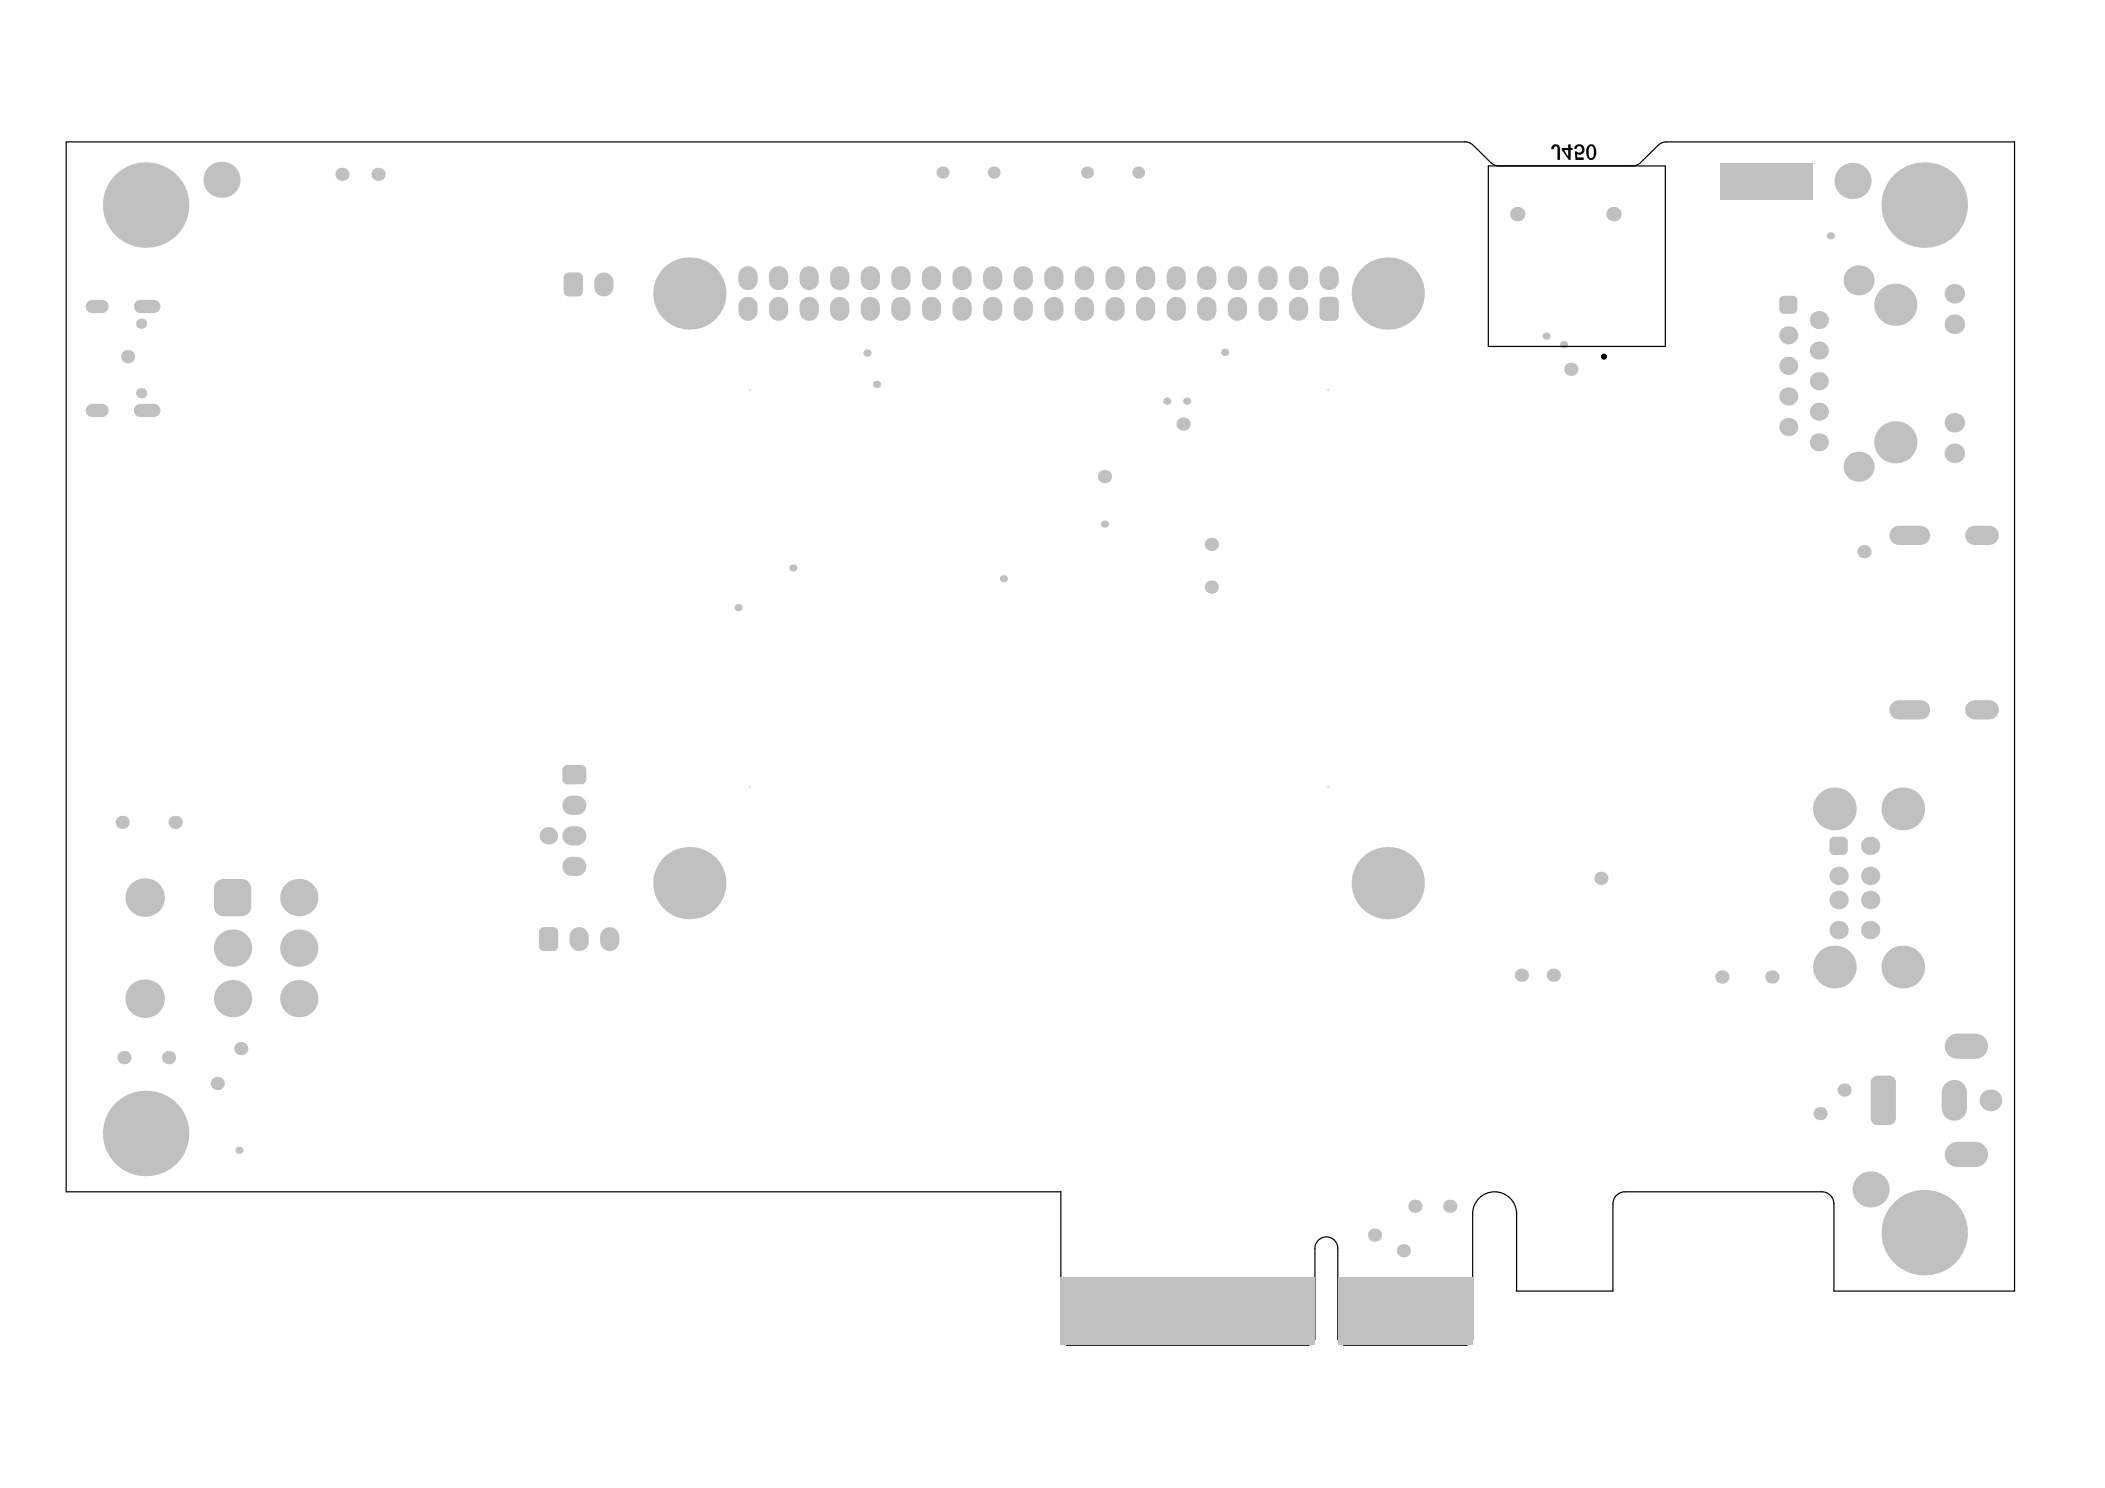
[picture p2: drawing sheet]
<svg xmlns="http://www.w3.org/2000/svg" width="297mm" height="210mm" viewBox="0 0 297 210" stroke-linecap="round" stroke-linejoin="round" font-family="sans-serif">
<path d="M9.3 20h197.4a1.7 1.7 0 0 1 1.2 .5l2.4 2.4a1.7 1.7 0 0 0 1.2 .5h18.8a1.7 1.7 0 0 0 1.2-.5l2.5-2.4a1.7 1.7 0 0 1 1.2-.5h49.1v162.1h-25.5v-12.3a1.7 1.7 0 0 0-1.7-1.7h-27.8a1.7 1.7 0 0 0-1.7 1.7v12.3h-13.6v-10.9a3.1 3.1 0 0 0-3.1-3.1 3.1 3.1 0 0 0-3.1 3.1v17.7l-.8 .9h-17.4l-.8-.9v-12.8a1.61 1.61 0 0 0-1.6-1.6 1.61 1.61 0 0 0-1.7 1.6v12.8l-.8 .9h-34.2l-.8-.9v-20.8h-140.4z" fill="none" stroke="#000" stroke-width=".17"/>
<g fill="#c0c0c0">
<path d="M149.7 180.2h35.8v9.6h-35.8z" fill-rule="evenodd"/>
<path d="M188.8 180.2h19v9.6h-19z" fill-rule="evenodd"/>
<path d="M242.8 23h13v5.1h-13z" fill-rule="evenodd"/>
<path d="M258.2 118.7l.6-.7h1.3l.6 .7v1.2l-.6 .7h-1.3l-.6-.7z" fill-rule="evenodd"/>
</g>
<g fill="#c0c0c0">
<path d="M260.1 119.9h.6a.69 .69 0 0 1-.6 .7z"/>
<path d="M260.1 118a.69 .69 0 0 1 .6 .7h-.6z"/>
<path d="M258.4 118.2l.4-.2v.7h-.6z"/>
<path d="M258.2 119.9h.6v.7a.69 .69 0 0 1-.6-.7z"/>
<circle cx="258.9" cy="136.4" r="3"/>
<circle cx="263.9" cy="131.2" r="1.29"/>
<circle cx="259.4" cy="131.2" r="1.29"/>
<circle cx="268.5" cy="136.4" r="3"/>
<circle cx="259.4" cy="123.6" r="1.29"/>
<circle cx="259.4" cy="127" r="1.29"/>
<circle cx="263.9" cy="127" r="1.29"/>
<circle cx="263.9" cy="123.6" r="1.29"/>
<circle cx="263.9" cy="119.3" r="1.29"/>
<circle cx="195.8" cy="124.6" r="5.1"/>
<circle cx="271.5" cy="28.9" r="6"/>
</g>
<path d="M268 75.5h3M278.7 75.5h2" fill="none" stroke="#c0c0c0" stroke-width="2.7"/>
<g fill="#c0c0c0">
<circle cx="262.3" cy="65.8" r="2.12"/>
<circle cx="252.3" cy="55.9" r="1.27"/>
<circle cx="256.7" cy="53.8" r="1.27"/>
<circle cx="252.3" cy="51.6" r="1.27"/>
<circle cx="252.3" cy="60.2" r="1.27"/>
<circle cx="256.7" cy="62.4" r="1.27"/>
<circle cx="256.7" cy="58.1" r="1.27"/>
<circle cx="275.8" cy="63.9" r="1.38"/>
<circle cx="275.8" cy="59.6" r="1.38"/>
<circle cx="267.5" cy="62.4" r="2.97"/>
<circle cx="227.7" cy="30.2" r="1.02"/>
<circle cx="214.1" cy="30.2" r="1.02"/>
</g>
<path d="M187.3 55h.1" fill="none" stroke="#c0c0c0" stroke-width=".17"/>
<path d="M183.2 43.2v.7" fill="none" stroke="#c0c0c0" stroke-width="2.7"/>
<path d="M186.2 42.6l.7-.7h1.3l.7 .7v1.9l-.7 .8h-1.3l-.7-.8z" fill-rule="evenodd" fill="#c0c0c0"/>
<g fill="#c0c0c0">
<path d="M186.2 44.5h.7v.8a.72 .72 0 0 1-.7-.8z"/>
<path d="M188.2 44.5h.7a.72 .72 0 0 1-.7 .8z"/>
<path d="M188.2 41.9a.72 .72 0 0 1 .7 .7h-.7z"/>
<path d="M186.4 42.1l.5-.2v.7h-.7z"/>
<circle cx="195.8" cy="41.4" r="5.1"/>
</g>
<path d="M178.9 38.9v.7M183.2 38.9v.7M187.6 38.9v.7M178.9 43.2v.7" fill="none" stroke="#c0c0c0" stroke-width="2.7"/>
<g fill="#c0c0c0">
<path d="M251.3 41.9l.5-.2v.7h-.7z"/>
<path d="M251.1 43.6h.7v.7a.68 .68 0 0 1-.7-.7z"/>
<path d="M252.9 43.6h.7a.68 .68 0 0 1-.7 .7z"/>
<path d="M252.9 41.7a.68 .68 0 0 1 .7 .7h-.7z"/>
<path d="M30.4 124.5l.7-.4 .4-.1v1.3h-1.3z"/>
<path d="M30.2 127.9h1.3v1.3a1.36 1.36 0 0 1-1.3-1.3z"/>
<path d="M34.1 127.9h1.4a1.36 1.36 0 0 1-1.4 1.3z"/>
<path d="M34.1 124a1.36 1.36 0 0 1 1.4 1.3h-1.4z"/>
<circle cx="256.7" cy="49.5" r="1.27"/>
<circle cx="252.3" cy="47.3" r="1.27"/>
<circle cx="256.7" cy="45.1" r="1.27"/>
<circle cx="275.8" cy="45.7" r="1.38"/>
<circle cx="275.8" cy="41.4" r="1.38"/>
<circle cx="267.5" cy="43" r="2.97"/>
<circle cx="262.3" cy="39.5" r="2.12"/>
<circle cx="20.6" cy="159.9" r="6"/>
<circle cx="32.8" cy="140.9" r="2.63"/>
<circle cx="20.4" cy="140.9" r="2.72"/>
<circle cx="42.2" cy="140.9" r="2.63"/>
<circle cx="42.2" cy="133.7" r="2.63"/>
<circle cx="32.8" cy="133.7" r="2.63"/>
<circle cx="20.4" cy="126.6" r="2.72"/>
<circle cx="42.2" cy="126.6" r="2.63"/>
</g>
<g fill="#c0c0c0">
<path d="M251.1 42.4l.7-.7h1.1l.7 .7v1.2l-.7 .7h-1.1l-.7-.7z" fill-rule="evenodd"/>
<path d="M30.2 125.3l1.3-1.3h2.6l1.4 1.3v2.6l-1.4 1.3h-2.6l-1.3-1.3z" fill-rule="evenodd"/>
</g>
<path d="M81.7 132.1v.7M86 132.1v.7" fill="none" stroke="#c0c0c0" stroke-width="2.7"/>
<path d="M76.1 131.5l.7-.7h1.2l.8 .7v1.9l-.8 .8h-1.2l-.7-.8z" fill-rule="evenodd" fill="#c0c0c0"/>
<g fill="#c0c0c0">
<path d="M78 130.8a.72 .72 0 0 1 .8 .7h-.8z"/>
<path d="M76.3 131l.5-.2v.7h-.7z"/>
<path d="M76.1 133.4h.7v.8a.72 .72 0 0 1-.7-.8z"/>
<path d="M78 133.4h.8a.72 .72 0 0 1-.8 .8z"/>
</g>
<path d="M80.7 122.2h.7" fill="none" stroke="#c0c0c0" stroke-width="2.7"/>
<circle cx="140.2" cy="24.3" r=".85" fill="#c0c0c0"/>
<path d="M144.4 38.9v.7" fill="none" stroke="#c0c0c0" stroke-width="2.7"/>
<circle cx="133" cy="24.3" r=".85" fill="#c0c0c0"/>
<path d="M140.1 38.9v.7M161.7 38.9v.7" fill="none" stroke="#c0c0c0" stroke-width="2.7"/>
<circle cx="160.6" cy="24.3" r=".85" fill="#c0c0c0"/>
<path d="M166 38.9v.7M170.3 38.9v.7M161.7 43.2v.7M166 43.2v.7M170.3 43.2v.7" fill="none" stroke="#c0c0c0" stroke-width="2.7"/>
<circle cx="153.4" cy="24.3" r=".85" fill="#c0c0c0"/>
<g fill="none" stroke="#c0c0c0" stroke-width="2.7">
<path d="M114.2 38.9v.7M118.5 38.9v.7M122.8 38.9v.7M127.1 38.9v.7M131.4 38.9v.7M135.8 38.9v.7M148.7 38.9v.7M153 38.9v.7M157.3 38.9v.7M114.2 43.2v.7M118.5 43.2v.7M122.8 43.2v.7"/>
<path d="M127.1 43.2v.7M131.4 43.2v.7M135.8 43.2v.7M140.1 43.2v.7M144.4 43.2v.7M148.7 43.2v.7M153 43.2v.7M157.3 43.2v.7M80.7 117.9h.7"/>
</g>
<circle cx="77.4" cy="117.9" r="1.23" fill="#c0c0c0"/>
<path d="M80.7 113.6h.7" fill="none" stroke="#c0c0c0" stroke-width="2.7"/>
<g fill="#c0c0c0">
<path d="M79.3 108.6l.8-.7h1.9l.7 .7v1.3l-.7 .7h-1.9l-.8-.7z" fill-rule="evenodd"/>
<path d="M79.5 39.2l.8-.8h1.2l.8 .8v1.9l-.8 .7h-1.2l-.8-.7z" fill-rule="evenodd"/>
</g>
<g fill="#c0c0c0">
<path d="M82 109.9h.7a.72 .72 0 0 1-.7 .7z"/>
<path d="M82 107.9a.72 .72 0 0 1 .7 .7h-.7z"/>
<path d="M79.6 108.1l.5-.2v.7h-.8z"/>
<path d="M79.3 109.9h.8v.7a.72 .72 0 0 1-.8-.7z"/>
<path d="M81.5 38.4a.72 .72 0 0 1 .8 .8h-.8z"/>
<path d="M79.7 38.6l.6-.2v.8h-.8z"/>
<path d="M79.5 41.1h.8v.7a.72 .72 0 0 1-.8-.7z"/>
<path d="M81.5 41.1h.8a.72 .72 0 0 1-.8 .7z"/>
<circle cx="97.3" cy="41.4" r="5.1"/>
</g>
<path d="M85.2 39.8v.7" fill="none" stroke="#c0c0c0" stroke-width="2.7"/>
<g fill="#c0c0c0">
<path d="M12.1 43.2h.9v1a.93 .93 0 0 1-.9-1z"/>
<path d="M14.4 43.2h.9a.93 .93 0 0 1-.9 1z"/>
<path d="M14.4 42.3a.93 .93 0 0 1 .9 .9h-.9z"/>
<path d="M12.4 42.6l.3-.2 .3-.1v.9h-.9l.1-.3z"/>
<path d="M12.1 57.9h.9v.9a.93 .93 0 0 1-.9-.9z"/>
<path d="M14.4 57.9h.9a.93 .93 0 0 1-.9 .9z"/>
<path d="M14.4 57a.93 .93 0 0 1 .9 .9h-.9z"/>
<path d="M12.4 57.2l.3-.2h.3v.9h-.9l.1-.4z"/>
<path d="M18.9 43.2h.9v1a.93 .93 0 0 1-.9-1z"/>
<path d="M21.7 43.2h.9a.93 .93 0 0 1-.9 1z"/>
<path d="M21.7 42.3a.93 .93 0 0 1 .9 .9h-.9z"/>
<path d="M19.2 42.6l.3-.2 .3-.1v.9h-.9l.1-.3z"/>
<path d="M18.9 57.9h.9v.9a.93 .93 0 0 1-.9-.9z"/>
<path d="M21.7 57.9h.9a.93 .93 0 0 1-.9 .9z"/>
<path d="M21.7 57a.93 .93 0 0 1 .9 .9h-.9z"/>
<path d="M19.2 57.2l.3-.2h.3v.9h-.9l.1-.4z"/>
<circle cx="53.3" cy="24.6" r=".93"/>
<circle cx="48.3" cy="24.6" r=".93"/>
<circle cx="20.6" cy="28.9" r="6"/>
<circle cx="19.9" cy="55.5" r=".72"/>
<circle cx="19.9" cy="45.7" r=".72"/>
</g>
<g fill="#c0c0c0">
<path d="M12.1 43.2l.9-.9h1.4l.9 .9-.9 1h-1.4z" fill-rule="evenodd"/>
<path d="M12.1 57.9l.9-.9h1.4l.9 .9-.9 .9h-1.4z" fill-rule="evenodd"/>
<path d="M18.9 43.2l.9-.9h1.9l.9 .9-.9 1h-1.9z" fill-rule="evenodd"/>
<path d="M18.9 57.9l.9-.9h1.9l.9 .9-.9 .9h-1.9z" fill-rule="evenodd"/>
</g>
<path d="M105.5 43.2v.7" fill="none" stroke="#c0c0c0" stroke-width="2.7"/>
<g fill="#c0c0c0">
<circle cx="268.5" cy="114.1" r="3"/>
<circle cx="258.9" cy="114.1" r="3"/>
</g>
<path d="M105.8 55h.1M105.8 111h.1M187.3 111h.1" fill="none" stroke="#c0c0c0" stroke-width=".17"/>
<path d="M105.5 38.9v.7M109.9 38.9v.7M174.6 38.9v.7M109.9 43.2v.7M174.6 43.2v.7M268 100.1h3M278.7 100.1h2" fill="none" stroke="#c0c0c0" stroke-width="2.7"/>
<g fill="#c0c0c0">
<circle cx="97.3" cy="124.6" r="5.1"/>
<circle cx="271.5" cy="173.9" r="6"/>
</g>
<path d="M276.2 162.9h2.6" fill="none" stroke="#c0c0c0" stroke-width="3.6"/>
<circle cx="280.9" cy="155.2" r="1.53" fill="#c0c0c0"/>
<path d="M275.8 154.1v2.2" fill="none" stroke="#c0c0c0" stroke-width="3.6"/>
<path d="M264 152.7l.9-1h1.7l.9 1v5.1l-.9 .9h-1.7l-.9-.9z" fill-rule="evenodd" fill="#c0c0c0"/>
<g fill="#c0c0c0">
<path d="M264.2 152l.3-.2 .4-.1v1h-.9v-.4z"/>
<path d="M264 157.8h.9v.9a.93 .93 0 0 1-.9-.9z"/>
<path d="M266.6 157.8h.9a.93 .93 0 0 1-.9 .9z"/>
<path d="M266.6 151.7a.93 .93 0 0 1 .9 1h-.9z"/>
</g>
<path d="M276.2 147.6h2.6" fill="none" stroke="#c0c0c0" stroke-width="3.6"/>
<g fill="#c0c0c0">
<circle cx="221.7" cy="52.1" r=".93"/>
<circle cx="220.6" cy="48.6" r=".51"/>
<circle cx="111.9" cy="80.1" r=".51"/>
<circle cx="104.2" cy="85.7" r=".51"/>
<circle cx="24.7" cy="116" r=".93"/>
<circle cx="17.2" cy="116" r=".93"/>
<circle cx="122.3" cy="49.8" r=".51"/>
<circle cx="123.7" cy="54.2" r=".51"/>
<circle cx="33.7" cy="162.3" r=".51"/>
<circle cx="258.3" cy="33.3" r=".51"/>
<circle cx="194" cy="174.2" r=".93"/>
<circle cx="198" cy="176.4" r=".93"/>
<circle cx="204.6" cy="170.2" r=".93"/>
<circle cx="199.7" cy="170.2" r=".93"/>
<circle cx="250" cy="137.8" r=".93"/>
<circle cx="243" cy="137.8" r=".93"/>
<circle cx="214.7" cy="137.6" r=".93"/>
<circle cx="219.2" cy="137.6" r=".93"/>
<circle cx="17.5" cy="149.2" r=".93"/>
<circle cx="23.8" cy="149.2" r=".93"/>
<circle cx="34" cy="147.9" r=".93"/>
<circle cx="30.7" cy="152.8" r=".93"/>
<circle cx="155.9" cy="73.9" r=".51"/>
<circle cx="155.9" cy="67.2" r=".93"/>
<circle cx="170.9" cy="82.8" r=".93"/>
<circle cx="172.8" cy="49.7" r=".51"/>
<circle cx="170.9" cy="76.8" r=".93"/>
<circle cx="141.6" cy="81.6" r=".51"/>
<circle cx="164.6" cy="56.6" r=".51"/>
<circle cx="166.9" cy="59.8" r=".93"/>
<circle cx="167.5" cy="56.6" r=".51"/>
<circle cx="218.2" cy="47.4" r=".51"/>
<circle cx="260.2" cy="153.8" r=".93"/>
<circle cx="256.8" cy="157.1" r=".93"/>
<circle cx="31.3" cy="25.4" r="2.55"/>
<circle cx="261.4" cy="25.5" r="2.55"/>
<circle cx="264" cy="167.8" r="2.55"/>
<circle cx="225.9" cy="123.9" r=".93"/>
<circle cx="263" cy="77.8" r=".93"/>
<circle cx="18" cy="50.3" r=".93"/>
</g>
<g fill="#c0c0c0">
<path d="M150 180.2h1.3v7.3h-1.3z" fill-rule="evenodd"/>
<path d="M151.6 180.2h1.4v7.3h-1.4z" fill-rule="evenodd"/>
<path d="M153.3 180.2h1.4v7.3h-1.4z" fill-rule="evenodd"/>
<path d="M155 180.2h1.4v7.3h-1.4z" fill-rule="evenodd"/>
<path d="M156.7 180.2h1.4v7.3h-1.4z" fill-rule="evenodd"/>
<path d="M158.4 180.2h1.4v7.3h-1.4z" fill-rule="evenodd"/>
<path d="M160.1 180.2h1.4v7.3h-1.4z" fill-rule="evenodd"/>
<path d="M161.8 180.2h1.4v7.3h-1.4z" fill-rule="evenodd"/>
<path d="M163.5 180.2h1.4v7.3h-1.4z" fill-rule="evenodd"/>
<path d="M165.2 180.2h1.4v7.3h-1.4z" fill-rule="evenodd"/>
<path d="M166.9 180.2h1.4v7.3h-1.4z" fill-rule="evenodd"/>
<path d="M168.6 180.2h1.4v7.3h-1.4z" fill-rule="evenodd"/>
<path d="M170.3 180.2h1.4v7.3h-1.4z" fill-rule="evenodd"/>
<path d="M172 180.2h1.4v7.3h-1.4z" fill-rule="evenodd"/>
<path d="M173.7 180.2h1.4v7.3h-1.4z" fill-rule="evenodd"/>
<path d="M175.4 180.2h1.4v7.3h-1.4z" fill-rule="evenodd"/>
<path d="M177.1 180.2h1.4v7.3h-1.4z" fill-rule="evenodd"/>
<path d="M178.8 180.2h1.4v7.3h-1.4z" fill-rule="evenodd"/>
<path d="M180.5 180.2h1.4v7.3h-1.4z" fill-rule="evenodd"/>
<path d="M182.2 180.2h1.4v7.3h-1.4z" fill-rule="evenodd"/>
<path d="M183.9 180.2h1.4v7.3h-1.4z" fill-rule="evenodd"/>
<path d="M189 180.2h1.4v7.3h-1.4z" fill-rule="evenodd"/>
<path d="M190.7 180.2h1.4v7.3h-1.4z" fill-rule="evenodd"/>
<path d="M192.4 180.2h1.4v7.3h-1.4z" fill-rule="evenodd"/>
<path d="M194.1 180.2h1.4v7.3h-1.4z" fill-rule="evenodd"/>
<path d="M195.8 180.2h1.4v7.3h-1.4z" fill-rule="evenodd"/>
<path d="M197.5 180.2h1.4v7.3h-1.4z" fill-rule="evenodd"/>
<path d="M199.2 180.2h1.4v7.3h-1.4z" fill-rule="evenodd"/>
<path d="M200.9 180.2h1.4v7.3h-1.4z" fill-rule="evenodd"/>
<path d="M202.6 180.2h1.4v7.3h-1.4z" fill-rule="evenodd"/>
<path d="M204.3 180.2h1.4v7.3h-1.4z" fill-rule="evenodd"/>
<path d="M206 180.2h1.4v5.6h-1.4z" fill-rule="evenodd"/>
</g>
<path d="M210 23.4h25v25.5h-25z" fill="none" stroke="#000" stroke-width=".17"/>
<g fill="#000">
<path d="M219 20.5l.3-.1a.56 .56 0 0 1 .8 .3v1.9h-.3v-1.6a.28 .28 0 0 0-.3-.3 .28 .28 0 0 0-.2 .3h-.4zM222.3 20.5h.1a.74 .74 0 0 1 1.2 .4 .74 .74 0 0 1-.8 .9l-.3-.1 .1 .5h.9v.4h-1.2l-.1-1.3h.3a.43 .43 0 0 0 .6 .1 .43 .43 0 0 0 .1-.6 .43 .43 0 0 0-.7 0v.2h-.4z"/>
<path d="M220.7 21.2h.6v.9zM220.4 20.9v.2l1 1.5h.2v-1.4h.3v-.3h-.3v-.5h-.3v.5z"/>
<path d="M224.3 20.7a.34 .34 0 0 1 .4-.1 .34 .34 0 0 1 .2 .4v1a.35 .35 0 0 1-.4 .3 .35 .35 0 0 1-.3-.4zM224.1 20.5a1.47 1.47 0 0 0 .2 2.1 .96 .96 0 0 0 .9-1.4 .66 .66 0 0 0-.2-.7 .66 .66 0 0 0-.7-.1z"/>
</g>
<circle cx="226.3" cy="50.3" r=".21" fill="none" stroke="#000" stroke-width=".42"/>
</svg>
